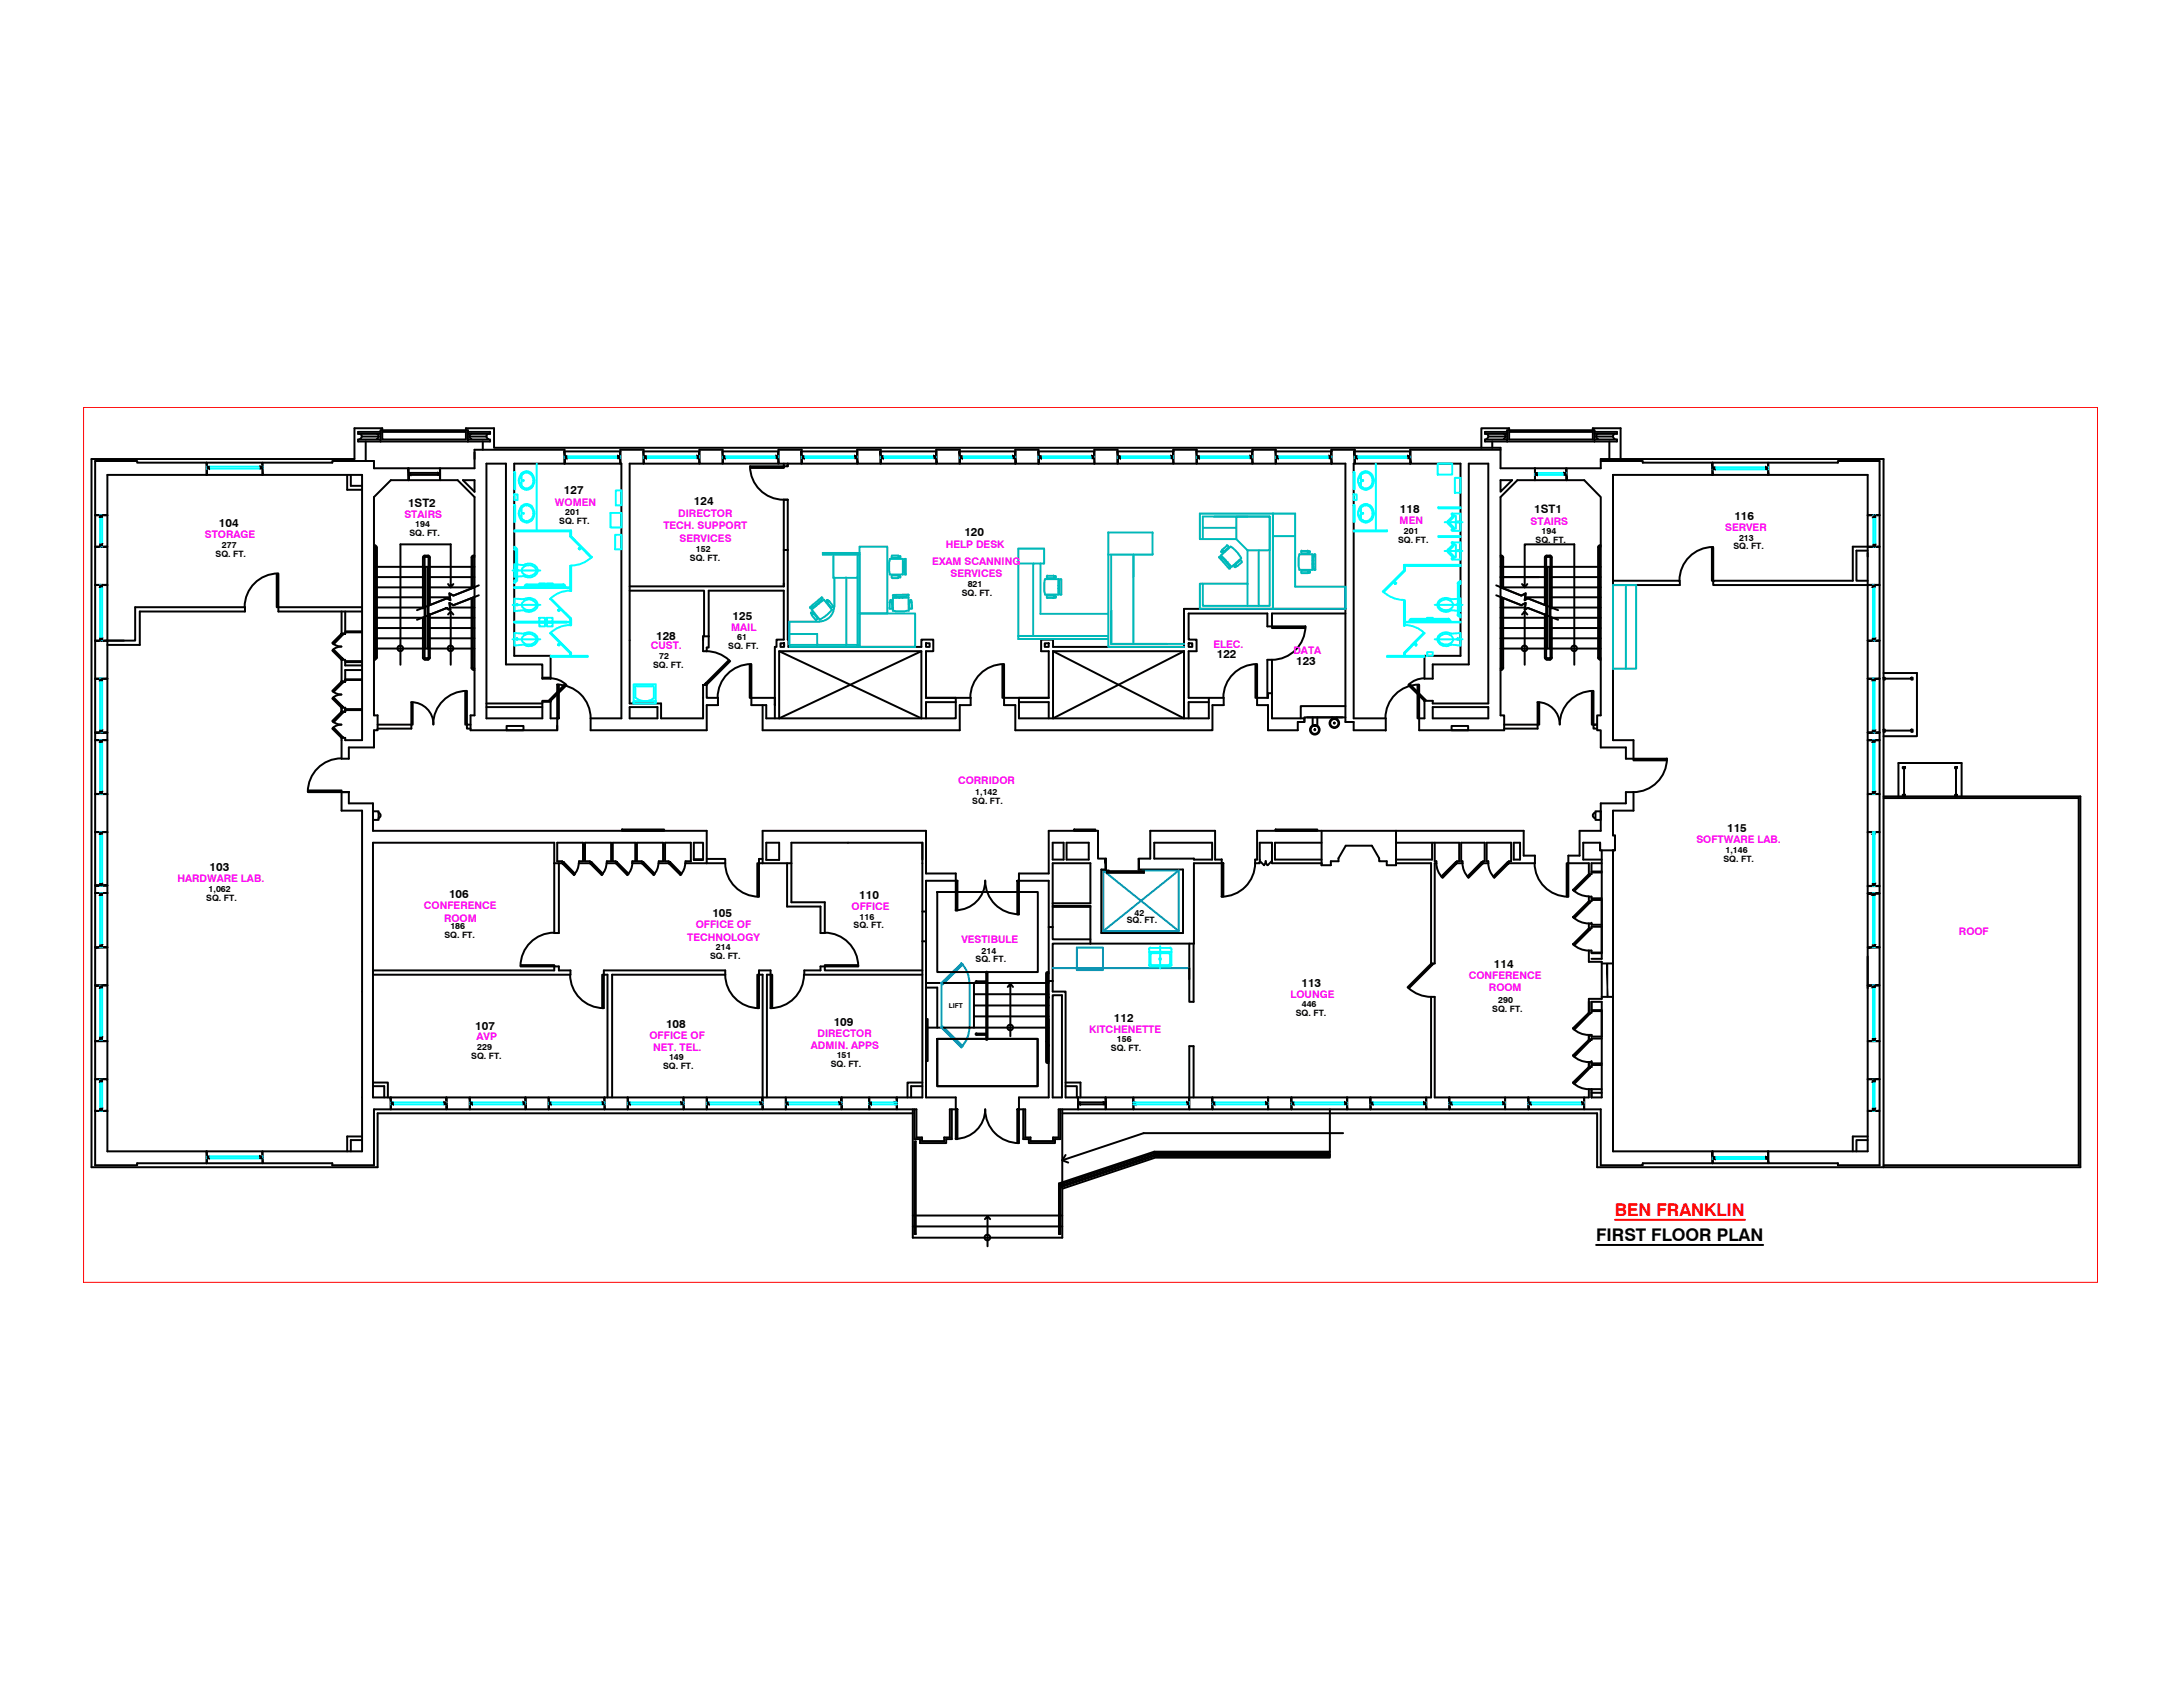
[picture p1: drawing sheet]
<svg xmlns="http://www.w3.org/2000/svg" width="279mm" height="216mm" viewBox="0 0 279 216" stroke-linecap="round" stroke-linejoin="round" font-family="sans-serif">
<defs><g id="words">
<text font-size="2.2" fill="#f00" x="206.7" y="155.6">BEN FRANKLIN</text>
<text font-size="2.2" x="204.3" y="158.8">FIRST FLOOR PLAN</text>
<g font-size="1.5">
<text x="52.2" y="64.8">1ST2</text>
<text x="72.2" y="63.3">127</text>
<text x="88.8" y="64.7">124</text>
<text x="179.2" y="65.7">118</text>
<text x="196.4" y="65.7">1ST1</text>
<text x="28" y="67.5">104</text>
<text x="123.4" y="68.7">120</text>
<text x="222" y="66.5">116</text>
<text x="84" y="81.9">128</text>
<text x="93.8" y="79.3">125</text>
<text x="155.7" y="84.3">122</text>
<text x="165.9" y="85.1">123</text>
<text x="221.1" y="106.5">115</text>
<text x="26.8" y="111.5">103</text>
<text x="57.5" y="115">106</text>
<text x="91.2" y="117.4">105</text>
<text x="110" y="115.1">110</text>
<text x="191.2" y="123.9">114</text>
<text x="60.8" y="131.8">107</text>
<text x="85.2" y="131.6">108</text>
<text x="106.7" y="131.3">109</text>
<text x="142.6" y="130.8">112</text>
<text x="166.6" y="126.3">113</text>
</g>
<g font-size="1.3" fill="#f0f">
<text x="71" y="64.7">WOMEN</text>
<text x="26.2" y="68.9">STORAGE</text>
<text x="51.8" y="66.3">STAIRS</text>
<text x="84.9" y="67.7">TECH. SUPPORT</text>
<text x="86.8" y="66.1">DIRECTOR</text>
<text x="87" y="69.3">SERVICES</text>
<text x="121.1" y="70.1">HELP DESK</text>
<text x="179.1" y="67.1">MEN</text>
<text x="195.9" y="67.1">STAIRS</text>
<text x="220.8" y="68">SERVER</text>
<text x="119.3" y="72.3">EXAM SCANNING</text>
<text x="121.7" y="73.9">SERVICES</text>
<text x="83.3" y="83.1">CUST.</text>
<text x="93.6" y="80.7">MAIL</text>
<text x="155.3" y="82.9">ELEC.</text>
<text x="165.6" y="83.7">DATA</text>
<text x="122.6" y="100.3">CORRIDOR</text>
<text x="217.1" y="107.9">SOFTWARE LAB.</text>
<text x="22.7" y="112.8">HARDWARE LAB.</text>
<text x="54.3" y="116.4">CONFERENCE</text>
<text x="56.8" y="118">ROOM</text>
<text x="89.1" y="118.8">OFFICE OF</text>
<text x="109" y="116.5">OFFICE</text>
<text x="250.7" y="119.6">ROOF</text>
<text x="88" y="120.4">TECHNOLOGY</text>
<text x="123" y="120.6">VESTIBULE</text>
<text x="188" y="125.3">CONFERENCE</text>
<text x="165.2" y="127.7">LOUNGE</text>
<text x="190.6" y="126.9">ROOM</text>
<text x="61" y="133.1">AVP</text>
<text x="83.1" y="133">OFFICE OF</text>
<text x="83.6" y="134.6">NET. TEL.</text>
<text x="103.8" y="134.3">ADMIN. APPS</text>
<text x="104.6" y="132.7">DIRECTOR</text>
<text x="139.4" y="132.2">KITCHENETTE</text>
</g>
<g font-size="1.1">
<text x="72.3" y="65.9">201</text>
<text x="27.6" y="71.3">SQ. FT.</text>
<text x="28.4" y="70.2">277</text>
<text x="52.4" y="68.6">SQ. FT.</text>
<text x="53.2" y="67.5">194</text>
<text x="71.6" y="67">SQ. FT.</text>
<text x="88.3" y="71.8">SQ. FT.</text>
<text x="89.1" y="70.7">152</text>
<text x="178.9" y="69.5">SQ. FT.</text>
<text x="179.7" y="68.4">201</text>
<text x="196.5" y="69.5">SQ. FT.</text>
<text x="197.3" y="68.4">194</text>
<text x="221.9" y="70.3">SQ. FT.</text>
<text x="222.6" y="69.2">213</text>
<text x="123.1" y="76.3">SQ. FT.</text>
<text x="123.9" y="75.2">821</text>
<text x="93.2" y="83">SQ. FT.</text>
<text x="94.3" y="81.9">61</text>
<text x="83.6" y="85.5">SQ. FT.</text>
<text x="84.4" y="84.4">72</text>
<text x="124.8" y="101.8">1,142</text>
<text x="124.4" y="102.9">SQ. FT.</text>
<text x="220.6" y="110.3">SQ. FT.</text>
<text x="220.8" y="109.1">1,146</text>
<text x="26.4" y="115.3">SQ. FT.</text>
<text x="26.7" y="114.2">1,062</text>
<text x="57.6" y="118.9">186</text>
<text x="109.2" y="118.8">SQ. FT.</text>
<text x="110" y="117.7">116</text>
<text x="144.2" y="118.2">SQ. FT.</text>
<text x="145.2" y="117.2">42</text>
<text x="56.9" y="120">SQ. FT.</text>
<text x="90.9" y="122.7">SQ. FT.</text>
<text x="91.6" y="121.6">214</text>
<text x="124.9" y="123.2">SQ. FT.</text>
<text x="125.6" y="122.1">214</text>
<text x="165.8" y="130">SQ. FT.</text>
<text x="166.6" y="128.9">446</text>
<text x="191" y="129.5">SQ. FT.</text>
<text x="191.8" y="128.4">290</text>
<text x="60.3" y="135.5">SQ. FT.</text>
<text x="61.1" y="134.4">229</text>
<text x="84.9" y="136.8">SQ. FT.</text>
<text x="85.6" y="135.7">149</text>
<text x="106.3" y="136.5">SQ. FT.</text>
<text x="107.1" y="135.4">151</text>
<text x="142.2" y="134.5">SQ. FT.</text>
<text x="142.9" y="133.4">156</text>
</g>
<text font-size=".9" x="121.4" y="129">LIFT</text>
</g></defs>
<!-- layer: 1ST-FL -->
<g fill="none" stroke="#000" stroke-width=".25">
<path d="M26.4 59.2h-8.8v-.2h-5.4v6.9M26.4 59.2h16.1v-.2h5.4v.9h4.4M26.4 59.2v1.6M33.6 59.2v1.6M46.1 55.5a.36 .36 0 0 1 .2 .3 .36 .36 0 0 1-.2 .4M46.3 55.9h2.2M46.8 56.5v2.5M48.2 55.5a.36 .36 0 0 1 .3 .3 .36 .36 0 0 1-.3 .4M48.7 56.2h-2.9v.3h16.9v-.3h-2.8M48.7 56.5v-1.4h11.2v1.4M48.7 55.3h-2.9v.2h2.9M48.9 55.3h10.7v.9h-10.7z"/>
<path d="M48.9 55.1v-.3h-3.5v3.9h-33.7v90.7h36.6v-6.9h68.5M52.3 59.9v1.6M56.3 59.9v1.6M59.6 55.1v-.3h3.6v2.5h128.9v2.6h4.4M59.9 55.3h2.8v.2h-2.8M60.1 55.9h2.2M60.3 55.5a.36 .36 0 0 0-.2 .3 .36 .36 0 0 0 .2 .4M60.7 57.9v.8M61.8 56.5v1.1M62.5 55.5a.36 .36 0 0 0-.2 .3 .36 .36 0 0 0 .2 .4M72.2 59.3v-1.7h-11.5v2.3h-8.4M72.2 57.8h7.2"/>
<path d="M79.4 59.3v-1.7h3v1.7M82.4 57.8h7.1M89.5 59.3v-1.7h3v1.7M92.5 57.8h7.1M96 59.7a4.3 4.3 0 0 0 4.3 4.3M99.6 59.3v-1.7h3v1.7M100.3 59.7h-4.3v.2h4.3v-.2h.5v-.4v.4M100.3 59.3v.5M102.6 57.8h7.1M109.7 59.3v-1.7h3v1.7M112.7 57.8h7.1M119.8 59.3v-1.7h3v1.7"/>
<path d="M122.8 57.8h7.1M129.9 59.3h-49.3v30.7h4v1.9h5.4v-4.2M129.9 59.3h10.2M129.9 59.3v-1.7h3v1.7M132.9 57.8h7.2M140.1 59.3h30.3M140.1 59.3v-1.7h2.9v1.7M143 57.8h7.2M150.2 59.3v-1.7h2.9v1.7M153.1 57.8h7.2M160.3 59.3v-1.7h3v1.7M163.3 57.8h7.1"/>
<path d="M170.4 59.3h1.8v33.1h1.1v1.1h4.1M170.4 59.3v-1.7h3v1.7M173.4 57.8h7.1M190.3 55.5a.36 .36 0 0 1 .2 .3 .36 .36 0 0 1-.2 .4M190.5 55.9h2.2M191 56.5v.8M192.1 57.6h-11.6v1.7M192.5 55.5a.36 .36 0 0 1 .2 .3 .36 .36 0 0 1-.2 .4M192.9 56.5v-1.4h11.2v1.4M192.9 56.2h-2.8v.3h16.9v-.3h-2.9M192.9 55.3h-2.8v.2h2.8M193.2 55.1v-.3h-3.6v2.5"/>
<path d="M193.2 55.3h10.7v.9h-10.7zM196.5 59.9h8.4v-1.2h36.2v90.7M196.5 59.9v1.6M200.5 59.9v1.6M203.9 55.1v-.3h3.5v3.9M204.1 55.3h2.9v.2h-2.9M204.3 55.9h2.1M204.5 55.5a.36 .36 0 0 0-.2 .3 .36 .36 0 0 0 .2 .4M204.9 59h5.4v.2h8.9M206 56.5v2.2M206.7 55.5a.36 .36 0 0 0-.3 .3 .36 .36 0 0 0 .3 .4M219.2 59.2h16v-.2h5.4v62.2"/>
<path d="M219.2 59.2v1.6M226.3 59.2v1.6M12.2 74.9v74.2h5.4v-.2h8.8M12.2 65.9v9M12.2 65.9h1.5M12.2 70h1.5M12.2 74.9h1.5M13.7 65.9v-5.1h32.6v33.9h-2.1v-.3h-.5l-1.2-1.2 .2-.1 1.1 1.2-.1 .1 .1-.1M13.7 65.9v9M13.7 74.9v63.2M35.4 73.4h.2v4.3h-.2zM35.6 73.4a4.3 4.3 0 0 0-4.3 4.3"/>
<path d="M35.6 77.7h10.7M35.6 77.7v.6h10.7M43.7 78.3v2.8h.5h-.5l-1.2 1.2 .2 .2 1.1-1.2-.1-.2 .1 .2M44.2 78.3v2.5h2.1M44.4 60.8v1.9h1.9M44.9 60.8v1.4h1.4M47.9 79.1h6.4M47.9 77.8h6.4M47.9 75.2h6.4M47.9 73.9h6.4M47.9 76.4h6.4M47.9 72.5h12.8"/>
<path d="M47.9 70h.1M47.9 69.8h.1M48 70v14.2M48 69.8l.1 .1 .1 .1M48.2 70v14.2M52.3 61.5h-2.3l-2.1 2.1v28h.4v1.9h-.4v2.2h-3.3v1.4h-.9v-2.7M52.3 61.5h6.3l2.1 2.1v28h-.5v1.9h11.1v-1.6M52.3 60.8h4M52.3 60.5h4M54.1 79.1v5.1M54.3 71.4v12.8M54.4 71.3h-.1"/>
<path d="M54.4 71.1l-.2 .1-.1 .1v6.6M54.4 71.1h.4M54.4 71.3h.4M54.4 72.5v10.5M54.7 72.5v10.5M54.8 71.3v12.9M54.8 71.1l.2 .1v.1v6M54.8 75.2h5.9l-2.7 1-.5-.3 .1 .9-.4-.2-2.4 .9M54.8 79.1h5.9M54.8 73.9h5.9M54.8 76.4h2.8M55 78.6v5.6"/>
<path d="M57.1 77.8l.4 .2M57.2 77.8l-2.4 .9M57.3 74.7l.4 .5M57.6 77.8h3.1M57.7 78.3v6.8M57.7 78.3l.3 .3M57.7 78.3l-.4 .3M58 74.7l-.3 .5v-5.5h-6.4v15.4M59.3 61.5h1.4v1.4zM60.4 76.6v8.9M60.5 76.5v9M60.6 71.1l-.2 .1v.1v4"/>
<path d="M60.6 71.3l-.1 3.9M60.6 71.1h.1M60.6 71.3h.1M60.7 76.4l-2.7 1.1-.5-.3 .1 .8M61.3 74.9l-3.3 1.3-.5-.3 .1 .9-.4-.2-3.8 1.5M61.3 76.2l-3.3 1.3-.5-.3 .1 .8-.4-.2-3.8 1.5M80.6 75.6h9.5v5.8M80.6 75h19.7v-11h.5v17.9h.1v.9h17v-.9h1.6v1.4h-1v6h5.7v.9h-1.4v3.3h-25.2v-3.3M100.3 70.4h.5M172.2 77.9h-20.7v4.9h-16.7v-.9h-1.5v1.4h.9v6h-5.7M172.2 78.5h-9.4v1.7M191.5 74.9l3.2 1.3 .6-.3-.2 .9 .4-.2 3.9 1.5"/>
<path d="M191.5 76.2l3.2 1.3 .6-.3-.2 .8 .4-.2 3.9 1.5M192.1 76.4l2.6 1.1 .6-.3-.2 .8 .4-.2 2.4 .9M192.1 61.5h1.4l-1.4 1.4zM192.1 79.1h5.8M192.1 77.8h3.1M192.1 73.9h5.8M192.1 72.5h12.8M192.1 71.1h.1M192.1 71.3h.1M192.2 71.3v3.9M192.2 71.1l.1 .1 .1 .1v4M192.2 76.5v9"/>
<path d="M192.4 76.6v8.9M194.8 78.6l.3-.3v6.8M194.8 74.7l.3 .5v-5.5h6.4v15.4M195.1 78.3l.4 .3M195.2 76.4h2.7M195.5 74.7l-.4 .5M197.7 78.6v5.6M197.9 75.2h-5.8l2.6 1 .6-.3-.2 .9 .4-.2 2.4 .9M198 72.5v10.5M198.3 72.5v10.5M198.4 71.1l.1 .1 .1 .1v6.6M198.4 71.3v12.9"/>
<path d="M198.4 71.3h-.5v12.9M198.4 71.1h-.4l-.2 .1-.1 .1v6M198.4 79.1h6.5M198.4 77.8h6.5M198.4 75.2h6.5M198.4 73.9h6.5M198.4 76.4h6.5M198.6 79.1v5.1M204.9 69.8l-.3 .1-.1 .1v14.2M204.9 70h-.2v14.2M206.4 74.3h8.6v.6h-8.6M219.1 70h.2v4.3h-.2z"/>
<path d="M219.2 60.8h19.8v5.1M219.2 60.8h-12.8v33.9h2.7v2.4M219.3 70a4.3 4.3 0 0 0-4.3 4.3M239 65.9v5.3M239 70.5h-1.4v3.8h1.4M239 70.8v16.1M239 65.9h1.6M240.6 70h-3.5v4.3h-17.8v.6h21.3M12.2 94.7h1.5M12.2 86.9h1.5M12.2 82h3.7M12.2 93.8h1.5"/>
<path d="M13.7 82h3.6v-4.3h14.1v.6h-13.5v4.2h-4.2M42.6 82.3a1.67 1.67 0 0 0 1.1 .4 1.67 1.67 0 0 0-1.1 .5M42.6 88.5a1.67 1.67 0 0 0 1.1 .4 1.67 1.67 0 0 0-1.1 .4M42.6 92.3a1.67 1.67 0 0 0 1.1 .4 1.67 1.67 0 0 0-1.1 .4M43.7 97.1a4.3 4.3 0 0 0-4.3 4.3M43.7 84.4v2.8h.5h-.5l-1.2 1.2 .2 .1 1.1-1.1-.1-.2 .1 .2M43.7 90.6v.5h.5h-.5l-1.2 1.2 .2 .1 1.1-1.1-.1-.2 .1 .2M43.8 84.3l-.1 .1 .1-.1-1.1-1.2-.2 .2 1.2 1.1h.5v.2h2.1M43.8 90.4l-.1 .2 .1-.2-1.1-1.1-.2 .1 1.2 1.2h.5v.1h2.1M44.2 87v.2zM44.2 87h2.1M46.3 80.9h-2.1v.2"/>
<path d="M46.3 84.7h-2.1v.5h2.1M46.3 85.8h-2.1v1.1h2.1M46.3 90.9h-2.1v.2M47.9 81.7h6.4M47.9 80.4h6.4M47.9 83h12.8M47.9 84.4h.1M47.9 84.2h.1M48 84.2h.1M48.2 84.2l-.1 .1-.1 .1M48.3 92.7h4.3M52.6 89.9a2.86 2.86 0 0 1 2.9 2.8"/>
<path d="M52.6 89.9h.2v2.8h-.2zM52.6 92.7v.5h-4.3M54.1 84.2l.1 .1 .2 .1M54.3 84.2h.1M54.4 84.4h.4M54.4 84.2h.4M54.8 84.2h.1M54.8 81.7h5.9M54.8 80.4h5.9M55 84.2v.1l-.2 .1M59.5 88.5h.3v4.2h-.3zM59.7 88.4a4.3 4.3 0 0 0-4.3 4.3"/>
<path d="M60.2 92.7h-.4v.5h.4M60.4 85.5v.1l.2 .1M60.5 85.5h.1M60.6 85.8h.1M60.6 85.5h.1M62.3 90.5h7.1M62.3 90h7.1M64.8 92.9h2.2v.6h-2.2zM69.4 89.8h1.1M69.4 86.7h1.1M70.3 89.6l.2 .1-.2-.1 2-2.1 .2 .2-2 2M70.4 86.8a2.86 2.86 0 0 1 2.1 .8"/>
<path d="M70.5 89.7h-1.1v2.2h-7.1v-32.6h2.5v25.7h4.6v1.9h1.1v-3h-4.7v-24.6h13.7v32.6h-3.9M70.5 89.7v2.2h.8M71.3 87.6a4.3 4.3 0 0 1 4.3 4.3M71.3 91.9v-4.3h.2v4.3h-.2h.2M80.6 90.5h3.5v1.4h-3.5zM90 81.4h.7v1.5h-.2v.4h-.5zM90.3 87.5l.1 .2-.1-.2 3-3 .2 .1-3.1 3.1h-.4h.5v1.6h1.4v.9v-.5M90.4 83.3a4.3 4.3 0 0 1 2.9 1.2M90.7 81.4v-5.8h9.6v6.3h-.9v.9h-.2v9.1M91.9 90.2h-1.4v3.3h-14.9v-1.6M96 85h.2v4.3h-.2zM96.1 85a4.3 4.3 0 0 0-4.3 4.3"/>
<path d="M96.2 89.3v.9h1.9v1.7h24.2v-2.6M96.2 89.3h3M99.2 90.2h.1M99.7 83.3l18.2 8.6v-8.6h-18.2v8.6l18.2-8.6M99.9 82.3h.5v.5h-.5zM118.5 82.3h.5v.5h-.5zM122.3 89.9h-3.8v2M128.3 85h.2v4.3h-.2zM128.5 85a4.3 4.3 0 0 0-4.3 4.3M128.5 89.3v.9h1.4v3.3h25.3v-3.3h1.4v-.9h-1.9v2.6h-24.3v-2.6M130.4 89.9h3.8v2M133.7 82.3h.5v.5h-.5z"/>
<path d="M134.8 83.3v8.6l16.7-8.6M134.8 83.3h16.7M134.8 83.3l16.7 8.6v-8.6M152.1 82.3h.5v.5h-.5zM154.7 89.9h-2.6v2M160.7 85h.2v4.3h-.2zM160.9 85a4.3 4.3 0 0 0-4.3 4.3M160.9 89.3v.9h1.4v3.3h3.8v-1.1h.8v-.5h-4.1v-7.5h-.6v4.9M162.3 88.7v.6h-1.4M162.3 88.7h.5M162.8 80.2h4.3v.2h-4.3zM162.8 80.2h-.6v-1.7h-10.1v3.4h1v1.4h-1v6h2.6"/>
<path d="M167.1 80.1a4.3 4.3 0 0 1-4.3 4.3M167.3 91.8h4.5M168 91.8v1.1M168.6 91.8v1.1M170.5 91.8v.3M171.1 91.8v.3M172.2 91.8h-5.3v.6M172.2 90.4h-5.7v1.5M181.4 87.7h.2v4.2h-.2zM181.6 87.6a4.3 4.3 0 0 0-4.3 4.3M181.6 91.9v1.6h10.9v-1.9h-.4v-28l2.1-2.1h8.6l2.1 2.1v28h-.5v1.9h.5v2.2h3.2v1.4h1M182.3 86.8a2.86 2.86 0 0 0-2 .8"/>
<path d="M182.3 89.7h1.1v.3h7.1v-30.7h-2.5v25.7h-4.6v1.9h-1.1v-3h4.6v-24.6h-13.6v32.6h4.1v1.6M182.3 89.7v2.2h-.7M182.4 89.6l-.1 .1 .1-.1-2-2.1-.1 .2 2 2M183.4 90.5h7.1v1.4h-7.1zM185.8 92.9h2.1v.6h-2.1zM192.1 81.7h5.8M192.1 80.4h5.8M192.1 83h12.8M192.1 85.8h.1M192.1 85.5h.1M192.2 85.5h.1M192.4 85.5l-.1 .1-.1 .1"/>
<path d="M192.5 92.7h4.3M196.8 89.9h.2v2.8h-.2zM196.8 92.7v.5h-4.3M197.7 84.2l.1 .1 .2 .1M197.9 84.2h.5M198 84.4h.4M198.4 84.2h.1M198.4 81.7h6.5M198.4 80.4h6.5M198.6 84.2l-.1 .1-.1 .1M203.7 88.5h.2v4.2h-.2zM203.9 88.4a4.3 4.3 0 0 0-4.3 4.3 2.86 2.86 0 0 0-2.8-2.8"/>
<path d="M203.9 92.7h.5h-.5v.5h.5M204.5 84.2l.1 .1 .2 .1M204.7 84.2h.2M204.8 84.4h.1M209.1 97.1h4.2v.2h-4.2zM213.3 97.1a4.3 4.3 0 0 1-4.3 4.3M239 86.9v19.6M239 94.7h1.6M239 86.9h1.6M239 82h1.6M239 93.8h1.6M241.1 86.1h4.2v8.1h-4.2"/>
<path d="M241.1 86.7h.1v.3h-.1zM241.1 93.4h.1v.3h-.1zM241.2 86.9h3.4M241.2 93.5h3.4M243.5 98.2h.3v.1h-.3zM243.7 98.3v3.4M244.6 93.4h.2v.3h-.2zM244.6 86.7h.2v.3h-.2zM250.2 98.2h.3v.1h-.3zM250.3 98.3v3.4M12.2 101.6h1.5M12.2 106.5h1.5"/>
<path d="M12.2 113.3h1.5M12.2 114.3h1.5M39.4 101.2h4.3v.2h-4.3zM43.7 101.4h.9h-.9M43.7 101.4v2.3h2.6v43.6h-19.9M44.6 101.4v1.4h3.1v3.5h42.8v4.2M47.7 103.8h.8v1.1h-.8zM48.4 104a.36 .36 0 0 1 .3 .4 .36 .36 0 0 1-.3 .3M70.9 119.4a4.3 4.3 0 0 0-4.3 4.3M70.9 110.5h1.1M71.5 110.5v8.9h-.6v-11.5h-23.2v32.5h9.4M72.1 110.3l-.1 .2 .1-.2 1.5 1.5-.1 .2-1.5-1.5v-.3h-.7v-2.3h3.3v2.3h-.5v.3h1.4"/>
<path d="M74.1 110.5a2.14 2.14 0 0 1-.7 1.5M75.7 110.3l-.2 .2 .2-.2 1.5 1.5-.2 .2-1.5-1.5v-.3h-.6v-2.3h3.3v2.3h-.5v.3h1.1M77.6 110.5a2.14 2.14 0 0 1-.6 1.5M78.8 110.5v-.3h-.4v-2.3h2.9v2.3h-.4v.3h1.3M78.9 110.3l-.1 .2 .1-.2 1.6 1.5-.2 .2-1.5-1.5M79.6 106.2h5.4v.1h-5.4zM80.9 110.5a2.14 2.14 0 0 1-.6 1.5M82.2 110.5v-.3h-.7v-2.3h3.4v2.3h-.6v.3h1.3M82.3 110.3l-.1 .2 .1-.2 1.5 1.5-.1 .2-1.5-1.5M84.3 110.5a2.14 2.14 0 0 1-.7 1.5M85.6 110.5v-.3h-.5v-2.3h3.3v2.3h-.7v.3h2.8M85.8 110.3l-.2 .2 .2-.2 1.4 1.5-.1 .2-1.5-1.5"/>
<path d="M87.7 110.5a2.14 2.14 0 0 1-.6 1.5M88.8 110v-2.1h1.2v2.1M88.8 110h1.2h-1.2M90.5 109.9h2.3v.6h-2.3M92.8 110.5a4.3 4.3 0 0 0 4.3 4.3M96.9 110.5h.2v4.3h-.2zM97.6 109.9h-.5v.6h.5M97.6 110.5v-4.2h20.9v5.5h3.8v.9M97.6 110.5h3.7M98.1 107.9h1.6v2.2h-1.6zM100.7 110.5v5.5h4.3v3.4h.6v-3.9h-4.3v-7.6h16.8v32.5h-3.3M105.5 119.4a4.3 4.3 0 0 1 4.3 4.3"/>
<path d="M118.1 116.7h.4M120 114.2h12.8v10.2h-12.8zM122.3 116.5a3.8 3.8 0 0 0 3.8-3.8 4.3 4.3 0 0 0 4.3 4.3M122.3 112.7v3.8h.2v-3.8h-.2h.2M122.3 112.7h-3.8v27.7h3.8v1.6M130.2 112.7h.2h-.2v4.3h.2v-4.3M130.4 112.7h3.8v27.7h-3.8v1.6M134.2 118.6h.5M134.7 118.6v1.6h4.9M134.7 107.9h1.4v2.1h-1.4zM134.7 115.6h4.9v-5.1h-4.9v8.1M134.7 116.1h4.9"/>
<path d="M134.7 115.9h4.9v4.9M136.5 107.9h2.8v2.1h-2.8zM137.5 106.2h2.7v.1h-2.7zM141.2 111.4h.7M141.7 111.5h4.7v.2h-4.7zM147.7 107.9h7.4v2.1h-2.3v-.1h-5.1zM156.4 110h-.9v-3.7h-8.3v3.6h-1.5v1.4h5.7v8.1h-10.4v-8.1h.5v-1.4h-1v-3.6h-6.3v5.5h-3.8v.9M156.4 110.5v4.3h.2v-4.3h-.2h.2M156.4 110.5h-3.6v10.3h-13.2M156.4 110v.5M160.6 110.5a4.3 4.3 0 0 1-4.3 4.3M161.3 110.2l.5 .5"/>
<path d="M161.8 110.7l.2-.5 .2 .5M162.8 110.2l-.6 .5M163.3 106.2h5.3v.1h-5.3zM169.1 106.3v4.4h1.2v-.5h1v-.4l.9-1.6h3.4l.9 1.6v.4h1v.5h1.2v-4.4M169.1 110.5h-6.3v-2.6h-1.6v2.6h-.6v-.5h.3v-3.7h34.1v3.2h1.5v1h-3.4M169.1 107.9h-5.9v2.1h5.9M178.7 107.9h8.1v2.3h-.3v.3l-1.9 1.8-.1-.1 1.8-1.9 .2 .2-.2-.2M178.7 110.5h4.5v12.8M183.3 107.9v2.1h-4.6M183.6 107.9v2.3h.2v.3h-.2v12.8h-.4l-3 3.1 .1 .1 3-3-.1-.2 .1 .2M183.8 110.5a2.6 2.6 0 0 0 .8 1.8M187.2 110.5a2.6 2.6 0 0 0 .7 1.8"/>
<path d="M189.6 110.3l.2 .2-.2-.2-1.8 1.9 .1 .1 1.9-1.8v-.3h.2v-2.3h-3v2.3h.2v.3h-.7M189.8 110.5h.7v-.3h-.2v-2.3h3.1v2.3h-.3v.3M190.5 110.5a2.6 2.6 0 0 0 .7 1.8M193 110.3l.1 .2-.1-.2-1.9 1.9 .1 .1 1.9-1.8M193.7 107.9h.8v2.1h-.8zM196.4 110.5a4.3 4.3 0 0 0 4.3 4.3M200.5 110.5h.2v4.3h-.2zM200.7 110.5h2.7v1.4M201.3 113.9a2.86 2.86 0 0 0 2 .8M201.3 117.3a2.98 2.98 0 0 0 2.4 .9M203.4 115.3l-2.1 2.1 .2 .1 2-2-.1-.2 .1 .2M203.4 118.8l-2.1 2 .2 .2 2-2-.1-.2 .1 .2"/>
<path d="M203.4 118.2v.6M203.7 118.2h.1M203.7 118.2v.1h1.3M204.1 104a.36 .36 0 0 0-.2 .4 .36 .36 0 0 0 .2 .3M204.2 103.8h.7v1.1h-.7zM205 111.7h-1.3v.2h-.3l-2.1 2 .2 .1 2-2-.1-.1 .1 .1M205 110.5h-1.3v1h1.3M205 108.8v13.9h-1.3M205 115h-1.3v-.2h-.3v.5M205 115.2h-1.3v.1h-.3M205 118.6h-1.3v.2h-.3M206.4 108.8h.3v-1.9h-.3v-3.2h2.7v-2.3h-1v1.4h-3.2v3.5h-2.7v3.2h-1.5v1"/>
<path d="M206.4 108.8v13.8M206.4 108.8v9.3M206.4 118.4v4.2M206.7 106.9v1.9h-1.9v-.9h-2.2v2.1h2.4M239 106.5v19.6M239 101.6h1.6M239 106.5h1.6M239 113.4h1.6M239 114.3h1.6M241.1 101.9h25.2v47.5h-61.9v-6.9h-68.4M241.1 102.1h25v47h-25M243 101.9v-4.3h8.1v4.3"/>
<path d="M243.5 101.7h.3v.2h-.3zM250.2 101.7h.3v.2h-.3zM12.2 138.1h1.5v4.1M12.2 121.2h1.5M12.2 126.1h1.5M12.2 133.3h1.5M47.7 124.2h23.2v-.5h-4.2v-.2h4.2v.2h.6v.5h1.5v.5h-25.3M47.7 138.5h1.9v1.9M47.7 139h1.5v1.4M73 124.7a4.3 4.3 0 0 0 4.3 4.3M77.1 124.7h.2v4.3h-.2zM77.3 124.7h.5v15.7"/>
<path d="M77.3 124.7v-.5h15.5v.5h-14.5v15.7M92.8 124.7a4.3 4.3 0 0 0 4.3 4.3M98.6 124.7v-.5h-1.5v.5h-.2v4.3h.2v-4.3h.5v17.3M98.6 124.7h.2v4.3h-.2zM98.6 124.7h-.4v15.7M102.9 124.7a4.3 4.3 0 0 1-4.3 4.3M105.6 123.5h4.2v.2h-4.2zM105.6 123.7v.5h12.5M105.6 123.7h-.6v.5h-2.1v.5h15.2M118.1 138.5h-2v1.9M118.1 120.5h.4M118.1 139h-1.5v1.4"/>
<path d="M118.5 131.5h2M118.5 125.8h2M118.5 126.4h1.5v5.1M118.6 130.4h.1v5.4h-.1zM120 133h12.8v6h-12.8zM120.8 125.8h13.4M120.8 131.5h13.4M124.7 125.8v5.7M124.7 130.1h9.5M124.7 128.7h9.5M124.7 127.2h9.5M125 125.5l-.1 .2 .1 .1h1.2"/>
<path d="M125 132.2l-.1 .1 .1 .1h1.2M125 125.6h1.2M125 132.3h1.2M126.2 133l.1 .1 .1-.1M126.2 124.5v8.5M126.4 124.5l-.1-.1-.1 .1M126.4 124.5v8.5M129 126.3l.3-.4v6.7M129.3 125.9l.4 .4M134.1 125.6h.1v.1h-.1zM134.1 127.6h.1v.1h-.1zM134.1 133.8h.1v.1h-.1z"/>
<path d="M134.1 130.4h.1v5.4h-.1zM134.2 124.4h-.3v.2v11.3v.1h.3M134.2 124.6h-.1v11.3h.1M134.2 125.5h.5M134.7 125.5v1.4h1.7v13.5h5.1M134.7 127.4h1.2v13h-1.2zM136.4 139h1.4v1.4M136.4 138.5h1.9v1.9M139.6 120.8h-4.9v4.7M152.2 120.8v4.5M152.8 120.8v7.4h-.6v-4.3M180.3 126.4a4.3 4.3 0 0 0 2.9 1.2"/>
<path d="M201.3 120.8a2.86 2.86 0 0 0 2 .9M201.3 131.6a2.86 2.86 0 0 0 2 .8M201.3 135.1a2.86 2.86 0 0 0 2 .8M201.3 138.6a2.86 2.86 0 0 0 2 .8M203.4 129.6l-2.1 2 .2 .2 2-2.1-.1-.1 .1 .1M203.4 133.1l-2.1 2 .2 .1 2-2-.1-.1 .1 .1M203.4 136.6l-2.1 1.9 .2 .2 2-2-.1-.1 .1 .1M203.4 121.7v1.4h1.6v4.5M203.4 139.4v1h-7.8M203.4 129.6h.3v-1.4h1.3v12.2h-1.3v-1M203.4 132.4v.7M203.4 135.9v.7"/>
<path d="M203.4 121.7h.3v.2h1.3M203.4 132.4h.3v.3h1.3M203.4 135.9h.3M203.4 139.4h1.6M203.7 135.9h.1M203.7 135.9v.2h1.3M203.7 122h1.3M203.7 129.3h1.3M203.7 129.4h1.3M203.7 139.9h1.3M205 127.6v.2h-1.6v1.8M205 132.9h-1.3v.2h-.3"/>
<path d="M205 136.3h-1.3v.3h-.3M205 123.3h1.4M205 127.6h1.4M206.4 127.6v19.7h32.6v-9.2M206.4 122.6v5M239 126.1v12M239 122.4v4.1M239 121.2h1.6M239 126.1h1.6M239 133.3h1.6M239 138.1h1.6M240.6 138.1v11h-5.4v-.2h-16"/>
<path d="M240.6 121.2v12.1M240.6 133.3v4.8M12.2 142.2h1.5M13.7 142.2v5.1h12.7M26.4 147.3v1.6M33.6 147.3v1.6M46.3 145.9h-1.4v1.4M46.3 145.4h-1.9v1.9M50 142h-2.1v7.1h-5.4v-.2h-16.1M50 142h10.1M50 140.4v1.6M57.1 140.4h10.2"/>
<path d="M57.1 140.4v1.6M60.1 142h10.1M60.1 140.4v1.6M67.3 140.4h10.1M67.3 140.4v1.6M70.2 142h20.3M70.2 140.4v1.6M77.4 140.4h10.1M77.4 140.4v1.6M80.3 140.4v1.6M87.5 140.4h20.2M87.5 140.4v1.6"/>
<path d="M90.5 142h10.1M90.5 140.4v1.6M100.6 142h10.6M100.6 140.4v1.6M107.7 140.4h7.1M107.7 140.4v1.6M111.2 142h6.1v3.6h.7v.4h2.8v-.4h.8v-3.6h.7M111.2 140.4v1.6M114.8 140.4v1.6M116.8 142v16.4h19.2v-16.4M116.8 157h.2M116.8 155.6h.2"/>
<path d="M117 142v3.8h.8v.5h3.3v-.5h.7v-3.8M117 146.1h.2v11.8h-.2zM117.2 157h18.3M117.2 155.6h18.3M122.3 142v3.8h.2v-3.8h-.2h.2M126.1 156l.3-.4v3.9M126.1 142a4.3 4.3 0 0 0 4.3 4.3M126.1 142a3.8 3.8 0 0 1-3.8 3.7M126.4 155.6l.3 .4M130.2 142h.2h-.2v4.3h.2v-4.3M130.4 142h.8v3.6h.7v.4h2.9v-.4h.7v-3.6h2.5M131 142v3.8h.7v.5h3.3v-.5h.7v-3.8"/>
<path d="M135.7 157h.3M135.7 155.6h.3M136.4 147.8l-.4 .7 .7 .3M138 142h7.1M138 140.4v1.6M138 141.3h3.5M138 141.1h3.5M141.5 140.4h41.7v-12.8h.4v12.8h1.9M141.5 140.4v1.6M145.1 142h30.3M145.1 140.4v1.6M152.8 140.4v-6.5h-.6v8.1"/>
<path d="M155.2 140.4v1.6M162.3 140.4v1.6M165.3 140.4v1.6M170.2 142v6.2h-22.3l-11.9 3.9M170.2 147.9h-22.4l-12.1 4.1M170.2 147.8h-22.4l-12.1 4M170.2 147.4h-22.5l-12.2 4.1v6.4h.2v-6.3l12.1-4h22.2v.2M171.9 145h-25.5l-10.4 3.5M172.4 140.4v1.6M175.4 142h10.1M175.4 140.4v1.6M182.5 140.4v1.6"/>
<path d="M185.5 140.4h10.1M185.5 142h10.1M185.5 140.4v1.6M192.6 140.4v1.6M195.6 142h9.3v7.1h5.4v-.2h8.9M195.6 140.4v1.6M202.8 140.4v1.6M219.2 147.3v1.6M226.3 147.3v1.6M239 145.9h-1.4v1.4M239 142.2h1.6M239 145.4h-1.9v1.9"/>
<circle cx="51.2" cy="83" r=".36"/>
<circle cx="57.7" cy="83" r=".36"/>
<circle cx="168.3" cy="93.4" r=".61"/>
<circle cx="168.3" cy="93.4" r=".06"/>
<circle cx="168.3" cy="93.4" r=".53"/>
<circle cx="170.8" cy="92.5" r=".61"/>
<circle cx="170.8" cy="92.5" r=".06"/>
<circle cx="170.8" cy="92.5" r=".53"/>
<circle cx="195.1" cy="83" r=".36"/>
<circle cx="201.5" cy="83" r=".36"/>
<circle cx="129.3" cy="131.5" r=".36"/>
<circle cx="126.4" cy="158.4" r=".36"/>
</g>
<g fill="#000" stroke="#000" stroke-width=".13">
<path d="M26.4 59.2l.1 1.6v-1.6zM26.4 59.2l.1 1.6h-.1z"/>
<path d="M26.5 59.7l.3 .3v-.3zM26.5 59.7l.3 .3h-.3z"/>
<path d="M33.3 59.7l.3 .3v-.3zM33.3 59.7l.3 .3h-.3z"/>
<path d="M33.6 59.2v1.6v-1.6zM33.6 59.2v1.6z"/>
<path d="M52.2 59.9l.2 1.6v-1.6zM52.2 59.9l.2 1.6h-.2z"/>
<path d="M56.2 59.9l.2 1.6v-1.6zM56.2 59.9l.2 1.6h-.2z"/>
<path d="M72.2 57.8l.1 1.5v-1.5zM72.2 57.8l.1 1.5h-.1z"/>
<path d="M72.3 58.3l.2 .4v-.4zM72.3 58.3l.2 .4h-.2z"/>
<path d="M79.1 58.3l.2 .4v-.4zM79.1 58.3l.2 .4h-.2z"/>
<path d="M79.3 57.8l.1 1.5v-1.5zM79.3 57.8l.1 1.5h-.1z"/>
<path d="M82.3 57.8l.1 1.5v-1.5zM82.3 57.8l.1 1.5h-.1z"/>
<path d="M82.5 58.3l.2 .4v-.4zM82.5 58.3l.2 .4h-.2z"/>
<path d="M89.2 58.3l.2 .4v-.4zM89.2 58.3l.2 .4h-.2z"/>
<path d="M89.4 57.8l.2 1.5v-1.5zM89.4 57.8l.2 1.5h-.2z"/>
<path d="M92.4 57.8l.1 1.5v-1.5zM92.4 57.8l.1 1.5h-.1z"/>
<path d="M92.6 58.3l.2 .4v-.4zM92.6 58.3l.2 .4h-.2z"/>
<path d="M99.3 58.3l.3 .4v-.4zM99.3 58.3l.3 .4h-.3z"/>
<path d="M99.6 57.8l.1 1.5v-1.5zM99.6 57.8l.1 1.5h-.1z"/>
<path d="M102.5 57.8l.1 1.5v-1.5zM102.5 57.8l.1 1.5h-.1z"/>
<path d="M102.7 58.3l.2 .4v-.4zM102.7 58.3l.2 .4h-.2z"/>
<path d="M109.4 58.3l.3 .4v-.4zM109.4 58.3l.3 .4h-.3z"/>
<path d="M109.7 57.8l.1 1.5v-1.5zM109.7 57.8l.1 1.5h-.1z"/>
<path d="M112.6 57.8l.2 1.5v-1.5zM112.6 57.8l.2 1.5h-.2z"/>
<path d="M112.8 58.3l.2 .4v-.4zM112.8 58.3l.2 .4h-.2z"/>
<path d="M119.5 58.3l.3 .4v-.4zM119.5 58.3l.3 .4h-.3z"/>
<path d="M119.8 57.8l.1 1.5v-1.5zM119.8 57.8l.1 1.5h-.1z"/>
<path d="M122.8 57.8l.1 1.5v-1.5zM122.8 57.8l.1 1.5h-.1z"/>
<path d="M122.9 58.3l.2 .4v-.4zM122.9 58.3l.2 .4h-.2z"/>
<path d="M129.7 58.3l.2 .4v-.4zM129.7 58.3l.2 .4h-.2z"/>
<path d="M129.9 57.8l.1 1.5v-1.5zM129.9 57.8l.1 1.5h-.1z"/>
<path d="M132.9 57.8l.1 1.5v-1.5zM132.9 57.8l.1 1.5h-.1z"/>
<path d="M133 58.3l.3 .4v-.4zM133 58.3l.3 .4h-.3z"/>
<path d="M139.8 58.3l.2 .4v-.4zM139.8 58.3l.2 .4h-.2z"/>
<path d="M140 57.8l.1 1.5v-1.5zM140 57.8l.1 1.5h-.1z"/>
<path d="M143 57.8l.1 1.5v-1.5zM143 57.8l.1 1.5h-.1z"/>
<path d="M143.1 58.3l.3 .4v-.4zM143.1 58.3l.3 .4h-.3z"/>
<path d="M149.9 58.3l.2 .4v-.4zM149.9 58.3l.2 .4h-.2z"/>
<path d="M150.1 57.8l.1 1.5v-1.5zM150.1 57.8l.1 1.5h-.1z"/>
<path d="M153.1 57.8l.1 1.5v-1.5zM153.1 57.8l.1 1.5h-.1z"/>
<path d="M153.2 58.3l.3 .4v-.4zM153.2 58.3l.3 .4h-.3z"/>
<path d="M160 58.3l.2 .4v-.4zM160 58.3l.2 .4h-.2z"/>
<path d="M160.2 57.8l.1 1.5v-1.5zM160.2 57.8l.1 1.5h-.1z"/>
<path d="M163.2 57.8l.1 1.5v-1.5zM163.2 57.8l.1 1.5h-.1z"/>
<path d="M163.4 58.3l.2 .4v-.4zM163.4 58.3l.2 .4h-.2z"/>
<path d="M170.1 58.3l.2 .4v-.4zM170.1 58.3l.2 .4h-.2z"/>
<path d="M170.3 57.8l.2 1.5v-1.5zM170.3 57.8l.2 1.5h-.2z"/>
<path d="M173.3 57.8l.1 1.5v-1.5zM173.3 57.8l.1 1.5h-.1z"/>
<path d="M173.5 58.3l.2 .4v-.4zM173.5 58.3l.2 .4h-.2z"/>
<path d="M180.2 58.3l.3 .4v-.4zM180.2 58.3l.3 .4h-.3z"/>
<path d="M180.5 57.8l.1 1.5v-1.5zM180.5 57.8l.1 1.5h-.1z"/>
<path d="M196.4 59.9l.1 1.6v-1.6zM196.4 59.9l.1 1.6h-.1z"/>
<path d="M200.4 59.9l.2 1.6v-1.6zM200.4 59.9l.2 1.6h-.2z"/>
<path d="M219.1 59.2l.1 1.6v-1.6zM219.1 59.2l.1 1.6h-.1z"/>
<path d="M219.2 59.8l.3 .3v-.3zM219.2 59.8l.3 .3h-.3z"/>
<path d="M226 59.8l.2 .3v-.3zM226 59.8l.2 .3h-.2z"/>
<path d="M226.3 59.2l.1 1.6v-1.6zM226.3 59.2l.1 1.6h-.1z"/>
<path d="M12.2 65.9v.1l1.5-.1zM12.2 66l1.5-.1v.1z"/>
<path d="M12.2 69.9v.1l1.5-.1zM12.2 70l1.5-.1v.1z"/>
<path d="M12.2 74.8v.1l1.5-.1zM12.2 74.9l1.5-.1v.1z"/>
<path d="M12.8 69.6v.3l.3-.3zM12.8 69.9l.3-.3v.3z"/>
<path d="M12.8 65.9v.3l.3-.3zM12.8 66.2l.3-.3v.3z"/>
<path d="M12.8 74.9v.2l.3-.2zM12.8 75.1l.3-.2v.2z"/>
<path d="M52.4 60.5l.2 .3v-.3zM52.4 60.5l.2 .3h-.2z"/>
<path d="M56 60.5l.2 .3v-.3zM56 60.5l.2 .3h-.2z"/>
<path d="M196.5 60.5l.3 .3v-.3zM196.5 60.5l.3 .3h-.3z"/>
<path d="M200.2 60.5l.2 .3v-.3zM200.2 60.5l.2 .3h-.2z"/>
<path d="M239 65.9v.1l1.6-.1zM239 66l1.6-.1v.1z"/>
<path d="M239 69.9v.1l1.6-.1zM239 70l1.6-.1v.1z"/>
<path d="M239 74.8v.1l1.6-.1zM239 74.9l1.6-.1v.1z"/>
<path d="M239.6 75.1h.4v-.2zM239.6 74.9h.4l-.4 .2z"/>
<path d="M239.7 66.2h.4v-.2zM239.7 66h.4l-.4 .2z"/>
<path d="M239.7 69.9h.4v-.2zM239.7 69.7h.4l-.4 .2z"/>
<path d="M12.2 86.8v.1l1.5-.1zM12.2 86.9l1.5-.1v.1z"/>
<path d="M12.2 81.9v.2l1.5-.2zM12.2 82.1l1.5-.2v.2z"/>
<path d="M12.2 94.6v.2l1.5-.2zM12.2 94.8l1.5-.2v.2z"/>
<path d="M12.2 93.7v.1l1.5-.1zM12.2 93.8l1.5-.1v.1z"/>
<path d="M12.8 81.7v.2l.3-.2zM12.8 81.9l.3-.2v.2z"/>
<path d="M12.8 93.5v.2l.3-.2zM12.8 93.7l.3-.2v.2z"/>
<path d="M12.8 86.9v.2l.3-.2zM12.8 87.1l.3-.2v.2z"/>
<path d="M12.8 94.7v.3l.3-.3zM12.8 95l.3-.3v.3z"/>
<path d="M239 81.9v.2l1.6-.2zM239 82.1l1.6-.2v.2z"/>
<path d="M239 86.8v.1l1.6-.1zM239 86.9l1.6-.1v.1z"/>
<path d="M239 94.6v.2l1.6-.2zM239 94.8l1.6-.2v.2z"/>
<path d="M239 93.7v.1l1.6-.1zM239 93.8l1.6-.1v.1z"/>
<path d="M239.6 95h.4v-.3zM239.6 94.7h.4l-.4 .3z"/>
<path d="M239.6 93.7h.4v-.2zM239.6 93.5h.4l-.4 .2z"/>
<path d="M239.6 87.1h.4v-.2zM239.6 86.9h.4l-.4 .2z"/>
<path d="M239.6 81.9h.4v-.2zM239.6 81.7h.4l-.4 .2z"/>
<path d="M12.2 106.4v.1l1.5-.1zM12.2 106.5l1.5-.1v.1z"/>
<path d="M12.2 101.5v.2l1.5-.2zM12.2 101.7l1.5-.2v.2z"/>
<path d="M12.2 113.3v.1l1.5-.1zM12.2 113.4l1.5-.1v.1z"/>
<path d="M12.2 114.2v.1l1.5-.1zM12.2 114.3l1.5-.1v.1z"/>
<path d="M12.8 101.3v.2l.3-.2zM12.8 101.5l.3-.2v.2z"/>
<path d="M12.8 113.1v.2l.3-.2zM12.8 113.3l.3-.2v.2z"/>
<path d="M12.8 106.5v.3l.3-.3zM12.8 106.8l.3-.3v.3z"/>
<path d="M12.8 114.4v.2l.3-.2zM12.8 114.6l.3-.2v.2z"/>
<path d="M141.4 109.9l.1 1.4v-1.4zM141.4 109.9l.1 1.4h-.1z"/>
<path d="M145.7 109.9l.1 1.4v-1.4zM145.7 109.9l.1 1.4h-.1z"/>
<path d="M239 101.5v.2l1.6-.2zM239 101.7l1.6-.2v.2z"/>
<path d="M239 106.4v.1l1.6-.1zM239 106.5l1.6-.1v.1z"/>
<path d="M239 113.3v.1l1.6-.1zM239 113.4l1.6-.1v.1z"/>
<path d="M239 114.3v.1l1.6-.1zM239 114.4l1.6-.1v.1z"/>
<path d="M239.6 106.8h.4v-.3zM239.6 106.5h.4l-.4 .3z"/>
<path d="M239.6 114.6h.4v-.2zM239.6 114.4h.4l-.4 .2z"/>
<path d="M239.6 113.3h.4v-.2zM239.6 113.1h.4l-.4 .2z"/>
<path d="M239.6 101.5h.4v-.2zM239.6 101.3h.4l-.4 .2z"/>
<path d="M12.2 121.2v.1l1.5-.1zM12.2 121.3l1.5-.1v.1z"/>
<path d="M12.2 126.1v.1l1.5-.1zM12.2 126.2l1.5-.1v.1z"/>
<path d="M12.2 133.2v.1l1.5-.1zM12.2 133.3l1.5-.1v.1z"/>
<path d="M12.2 138.1v.1l1.5-.1zM12.2 138.2l1.5-.1v.1z"/>
<path d="M12.8 120.9v.2l.3-.2zM12.8 121.1l.3-.2v.2z"/>
<path d="M12.8 132.7v.3l.3-.3zM12.8 133l.3-.3v.3z"/>
<path d="M12.8 126.2v.2l.3-.2zM12.8 126.4l.3-.2v.2z"/>
<path d="M12.8 138.2v.3l.3-.3zM12.8 138.5l.3-.3v.3z"/>
<path d="M205.7 123.3l.1 4.3v-4.3zM205.7 123.3l.1 4.3h-.1z"/>
<path d="M239 121.2v.1l1.6-.1zM239 121.3l1.6-.1v.1z"/>
<path d="M239 133.2v.1l1.6-.1zM239 133.3l1.6-.1v.1z"/>
<path d="M239 126.1v.1l1.6-.1zM239 126.2l1.6-.1v.1z"/>
<path d="M239 138.1v.1l1.6-.1zM239 138.2l1.6-.1v.1z"/>
<path d="M239.6 138.5h.4v-.3zM239.6 138.2h.4l-.4 .3z"/>
<path d="M239.6 133.2h.4v-.3zM239.6 132.9h.4l-.4 .3z"/>
<path d="M239.6 126.4h.4v-.2zM239.6 126.2h.4l-.4 .2z"/>
<path d="M239.6 121.1h.4v-.2zM239.6 120.9h.4l-.4 .2z"/>
<path d="M12.2 142.1v.1l1.5-.1zM12.2 142.2l1.5-.1v.1z"/>
<path d="M12.8 141.8v.3l.3-.3zM12.8 142.1l.3-.3v.3z"/>
<path d="M26.4 147.3l.1 1.6v-1.6zM26.4 147.3l.1 1.6h-.1z"/>
<path d="M26.5 147.9v.4h.2zM26.5 147.9h.2v.4z"/>
<path d="M33.3 147.9v.4h.2zM33.3 147.9h.2v.4z"/>
<path d="M33.6 147.3v1.6v-1.6zM33.6 147.3v1.6z"/>
<path d="M49.9 140.4v1.6h.2zM49.9 140.4h.2v1.6z"/>
<path d="M50.1 141v.4h.2zM50.1 141h.2v.4z"/>
<path d="M56.8 141v.4h.3zM56.8 141h.3v.4z"/>
<path d="M57.1 140.4v1.6h.1zM57.1 140.4h.1v1.6z"/>
<path d="M60.1 140.4v1.6h.1zM60.1 140.4h.1v1.6z"/>
<path d="M60.2 141v.4h.2zM60.2 141h.2v.4z"/>
<path d="M67 141v.4h.2zM67 141h.2v.4z"/>
<path d="M67.2 140.4v1.6h.1zM67.2 140.4h.1v1.6z"/>
<path d="M70.2 140.4v1.6h.1zM70.2 140.4h.1v1.6z"/>
<path d="M70.3 141v.4h.2zM70.3 141h.2v.4z"/>
<path d="M77.1 141v.4h.2zM77.1 141h.2v.4z"/>
<path d="M77.3 140.4v1.6h.1zM77.3 140.4h.1v1.6z"/>
<path d="M80.3 140.4v1.6h.1zM80.3 140.4h.1v1.6z"/>
<path d="M80.4 141v.4h.2zM80.4 141h.2v.4z"/>
<path d="M87.2 141v.4h.2zM87.2 141h.2v.4z"/>
<path d="M87.4 140.4v1.6h.1zM87.4 140.4h.1v1.6z"/>
<path d="M90.4 140.4v1.6h.1zM90.4 140.4h.1v1.6z"/>
<path d="M90.5 141v.4h.2zM90.5 141h.2v.4z"/>
<path d="M97.3 141v.4h.2zM97.3 141h.2v.4z"/>
<path d="M97.5 140.4v1.6h.1zM97.5 140.4h.1v1.6z"/>
<path d="M100.5 140.4v1.6h.1zM100.5 140.4h.1v1.6z"/>
<path d="M100.6 141v.4h.3zM100.6 141h.3v.4z"/>
<path d="M107.4 141v.4h.2zM107.4 141h.2v.4z"/>
<path d="M107.6 140.4v1.6h.2zM107.6 140.4h.2v1.6z"/>
<path d="M111.2 140.4v1.6h.1zM111.2 140.4h.1v1.6z"/>
<path d="M111.3 141v.4h.2zM111.3 141h.2v.4z"/>
<path d="M114.5 141v.4h.2zM114.5 141h.2v.4z"/>
<path d="M114.7 140.4v1.6h.1zM114.7 140.4h.1v1.6z"/>
<path d="M137.9 140.4l.1 1.6v-1.6zM137.9 140.4l.1 1.6h-.1z"/>
<path d="M138.1 141v.4h.2zM138.1 141h.2v.4z"/>
<path d="M141.2 141v.4h.3zM141.2 141h.3v.4z"/>
<path d="M141.5 140.4l.1 1.6v-1.6zM141.5 140.4l.1 1.6h-.1z"/>
<path d="M145 140.4l.1 1.6v-1.6zM145 140.4l.1 1.6h-.1z"/>
<path d="M145.1 141v.4h.3zM145.1 141h.3v.4z"/>
<path d="M151.9 141v.4h.2zM151.9 141h.2v.4z"/>
<path d="M152.1 140.4l.2 1.6v-1.6zM152.1 140.4l.2 1.6h-.2z"/>
<path d="M155.1 140.4l.1 1.6v-1.6zM155.1 140.4l.1 1.6h-.1z"/>
<path d="M155.3 141v.4h.2zM155.3 141h.2v.4z"/>
<path d="M162 141v.4h.2zM162 141h.2v.4z"/>
<path d="M162.2 140.4l.2 1.6v-1.6zM162.2 140.4l.2 1.6h-.2z"/>
<path d="M165.2 140.4l.1 1.6v-1.6zM165.2 140.4l.1 1.6h-.1z"/>
<path d="M165.4 141v.4h.2zM165.4 141h.2v.4z"/>
<path d="M172.1 141v.4h.3zM172.1 141h.3v.4z"/>
<path d="M172.4 140.4l.1 1.6v-1.6zM172.4 140.4l.1 1.6h-.1z"/>
<path d="M175.3 140.4l.2 1.6v-1.6zM175.3 140.4l.2 1.6h-.2z"/>
<path d="M175.5 141v.4h.2zM175.5 141h.2v.4z"/>
<path d="M182.2 141v.4h.3zM182.2 141h.3v.4z"/>
<path d="M182.5 140.4l.1 1.6v-1.6zM182.5 140.4l.1 1.6h-.1z"/>
<path d="M185.4 140.4l.2 1.6v-1.6zM185.4 140.4l.2 1.6h-.2z"/>
<path d="M185.6 141v.4h.2zM185.6 141h.2v.4z"/>
<path d="M192.3 141v.4h.3zM192.3 141h.3v.4z"/>
<path d="M192.6 140.4l.1 1.6v-1.6zM192.6 140.4l.1 1.6h-.1z"/>
<path d="M195.6 140.4l.1 1.6v-1.6zM195.6 140.4l.1 1.6h-.1z"/>
<path d="M195.7 141v.4h.2zM195.7 141h.2v.4z"/>
<path d="M202.5 141v.4h.2zM202.5 141h.2v.4z"/>
<path d="M202.7 140.4l.1 1.6v-1.6zM202.7 140.4l.1 1.6h-.1z"/>
<path d="M219.1 147.3l.1 1.6v-1.6zM219.1 147.3l.1 1.6h-.1z"/>
<path d="M219.3 148v.4h.2zM219.3 148h.2v.4z"/>
<path d="M226 148v.4h.3zM226 148h.3v.4z"/>
<path d="M226.3 147.3l.1 1.6v-1.6zM226.3 147.3l.1 1.6h-.1z"/>
<path d="M239 142.1v.1l1.6-.1zM239 142.2l1.6-.1v.1z"/>
<path d="M239.6 142.1h.4v-.3zM239.6 141.8h.4l-.4 .3z"/>
</g>
<!-- layer: B-EQUIPMENT -->
<path d="M141.2 119.2v-7.8l9.7 7.8M141.2 119.2h9.7M146.2 111.4h4.7M150.9 111.4l-9.7 7.8M150.9 111.4v7.8M120.7 126l-.2-.2 .2 .2 2.5-2.6-.2-.1-2.5 2.5v5.7l2.5 2.6 .2-.2-2.5-2.5-.2 .1 .2-.1M123 123.2a3.6 3.6 0 0 1 1.1 2.6M124.1 131.5a3.6 3.6 0 0 1-1.1 2.5M124.1 125.8v5.7M134.7 123.9h17.5M137.8 121.3h3.4v2.8h-3.4z" fill="none" stroke="#008ab8" stroke-width=".25"/>
<!-- layer: 1ST-FL -->
<g fill="none" stroke="#0ff" stroke-width=".25">
<path d="M26.4 60h7.2M26.4 59.7h7.2M72.2 58.4h7.2M72.2 58.6h7.2M82.4 58.4h7.1M82.4 58.6h7.1M92.5 58.4h7.1M92.5 58.6h7.1M102.6 58.4h7.1M102.6 58.6h7.1M112.7 58.4h7.1M112.7 58.6h7.1"/>
<path d="M122.8 58.4h7.1M122.8 58.6h7.1M132.9 58.4h7.2M132.9 58.6h7.2M143 58.4h7.2M143 58.6h7.2M153.1 58.4h7.2M153.1 58.6h7.2M163.3 58.4h7.1M163.3 58.6h7.1M173.4 58.4h7.1M173.4 58.6h7.1"/>
<path d="M219.2 59.8h7.1M12.8 65.9v4.1M12.8 74.8v7.2M13.1 65.9v4.1M13.1 74.8v7.2M196.5 60.8h4M196.5 60.5h4M219.2 60.1h7.1M239.7 74.8v7.2M239.8 65.9v4.1M239.9 74.8v7.2M240 65.9v4.1"/>
<path d="M12.8 86.8v7M12.8 94.7v6.9M13.1 86.8v7M13.1 94.7v6.9M239.7 86.8v7M239.7 94.7v6.9M239.9 86.8v7M239.9 94.7v6.9M12.8 106.5v6.9M12.8 114.3v6.9M13.1 106.5v6.9M13.1 114.3v6.9"/>
<path d="M239.7 106.5v6.9M239.7 114.3v6.9M239.9 106.5v6.9M239.9 114.3v6.9M12.8 126.1v7M12.8 138.2v4M13.1 126.1v7M13.1 138.2v4M239.7 126.1v7.2M239.7 138.2v4M239.9 126.1v7.2M239.9 138.2v4"/>
<path d="M26.4 148.2h7.2M26.4 148h7.2M50 141.3h7.1M50 141.1h7.1M60.1 141.3h7.2M60.1 141.1h7.2M70.2 141.3h7.2M70.2 141.1h7.2M80.3 141.3h7.2M80.3 141.1h7.2M90.5 141.3h7.1M90.5 141.1h7.1"/>
<path d="M100.6 141.3h7.1M100.6 141.1h7.1M111.2 141.3h3.6M111.2 141.1h3.6M145.1 141.3h7.1M145.1 141.1h7.1M155.2 141.3h7.1M155.2 141.1h7.1M165.3 141.3h7.1M165.3 141.1h7.1M175.4 141.3h7.1M175.4 141.1h7.1"/>
<path d="M185.5 141.3h7.1M185.5 141.1h7.1M195.6 141.3h7.2M195.6 141.1h7.2M219.2 148.3h6.9M219.2 148.1h6.9"/>
</g>
<!-- layer: B-FIXTURES -->
<g fill="none" stroke="#0ff" stroke-width=".25">
<path d="M68.7 59.3v8.6M176.1 59.3v8.6M184 59.3h1.9v1.4h-1.9zM65.6 77.4h3.6M65.6 73h3.6M65.8 68h7.2v.6h.1l-.1 .1 2.7 2.7M65.8 70l.1 .3M65.8 74.3l.1 .2M65.8 76.6l1.2 .1a1.2 1.2 0 0 1 1.8 .6 1.13 1.13 0 0 1-1.8 .8l-1.2 .1zM65.8 72.2l1.2 .1a1.13 1.13 0 0 1 1.8 .8 1.22 1.22 0 0 1-1.8 .6l-1.2 .1zM65.8 60.4h.1v2.2h-.1zM65.8 64.6h.1v2.2h-.1z"/>
<path d="M65.8 63.3h.4v.7h-.4zM65.8 67.9h7.3v.7l2.7 2.7M65.9 70.2l.1 .1M65.9 70l.2 .1 .1 .2M65.9 74.4l-.1 .2M65.9 70l-.1 .3M66 74.3h-.1M66 70.3v4M66.2 74.3l-.1 .1-.2 .1M66.2 70.3v4M66.4 61.5l.2 .6 .1 .3M66.4 61.5h.1"/>
<path d="M66.4 65.7l.2 .6 .1 .3M66.4 65.7h.1M66.7 62.4a.91 .91 0 0 0 1.4 0M66.7 66.6a.91 .91 0 0 0 1.4 0M66.7 60.7l-.1 .2-.2 .6M66.7 64.8l-.1 .3-.2 .6M66.7 60.9v1.3M66.7 65.1v1.3M66.8 62.2l.2 .2M66.8 66.3l.2 .3M66.8 77.2a1.01 1.01 0 0 1 1-.5 1.01 1.01 0 0 1 .9 .7 1.02 1.02 0 0 1-.9 .7 1.02 1.02 0 0 1-1-.4zM66.8 72.8a1.05 1.05 0 0 1 1.9 .2 .96 .96 0 0 1-1 .7 .96 .96 0 0 1-.9-.7z"/>
<path d="M67 60.6a.75 .75 0 0 1 .9 .1M67 64.8a.75 .75 0 0 1 .9 .1M67 60.6l-.2 .2M67 64.8l-.2 .2M67.4 74.8l-.2 .1v.2l.2 .1M67.4 75l-.1 .1-.2 .1M67.4 74.8h4.7M67.4 75h4.7M67.9 62.3a.73 .73 0 0 1-.9 .1M67.9 66.4a.73 .73 0 0 1-.9 .2M68 64.9a1.21 1.21 0 0 1 0 1.6M68 60.8a1.21 1.21 0 0 1 0 1.5"/>
<path d="M68.1 60.7a1.33 1.33 0 0 1 0 1.7M68.1 64.8a1.33 1.33 0 0 1 0 1.8M68.1 60.6a.91 .91 0 0 0-1.4 0M68.1 64.8a.91 .91 0 0 0-1.4 0M69 79.7h.8v.5h-.8zM69 79.1h.8v.5h-.8zM69 74.7h.8v.5h-.8zM70 79.7h.7v.5h-.7zM70 79.1h.7v.5h-.7zM70 74.7h.7v.5h-.7zM70.4 76.7l.1-.1 2.6 2.5-.1 .1zM71.4 78.1l.3-.2 .1 .1-.3 .2z"/>
<path d="M72.1 74.8l.2 .1v.2l-.2 .1M72.1 75l.1 .1 .2 .1M72.5 75.2h-6.7h7.2v-2.8h.1v3.2h-.1v-.3h-7.2M72.9 75.6a3.6 3.6 0 0 0-2.5 1M72.9 80a3.6 3.6 0 0 0-2.5 1M73 79.2h.1v.5M73 79.2v.4h-7.2M73.1 79.6v.4h-.1v-.3h-7.2M73.1 79.2h-.1h.1M74.3 70l.1 .1-.2 .2-.1-.1zM75.8 71.3a3.8 3.8 0 0 1-2.7 1.1M78.1 65.6h1.4v1.9h-1.4z"/>
<path d="M78.7 68.4h.8v1.9h-.8zM78.8 62.8h.7v1.9h-.7zM173.3 67.9h4.2v.1h-4.2M173.3 64.6h.1v2.2h-.1zM173.3 63.3h.3v.7h-.3zM173.3 60.4h.1v2.2h-.1zM173.8 65.7h.1M173.8 61.5h.1M174.1 66.6a.91 .91 0 0 0 1.4 0M174.1 62.4a.91 .91 0 0 0 1.4 0M174.1 64.8a1.33 1.33 0 0 0 0 1.8M174.1 60.7a1.33 1.33 0 0 0 0 1.7"/>
<path d="M174.2 66.3l.1 .2a.76 .76 0 0 0 1.1-.1M174.2 62.2l.1 .1a.76 .76 0 0 0 1.1 0M174.2 60.9v1.3M174.2 65.1v1.3M175.4 64.9a.77 .77 0 0 0-1.2 .1M175.4 60.7a.77 .77 0 0 0-1.2 .1M175.4 64.9a1.21 1.21 0 0 1 0 1.6M175.4 60.8a1.21 1.21 0 0 1 0 1.5M175.5 64.8a.91 .91 0 0 0-1.4 0M175.5 60.6a.91 .91 0 0 0-1.4 0M175.5 64.8a1.33 1.33 0 0 1 0 1.8M175.5 60.7a1.33 1.33 0 0 1 0 1.7"/>
<path d="M177 75.7a3.8 3.8 0 0 0 2.7 1.1M178.5 74.4l.2 .2-.1 .1-.3-.2zM179.8 80a3.6 3.6 0 0 1 2.5 1M180.4 79.4v.1l.3 .1M180.6 79.4v.1l-.3 .1M182.7 79.1h.7v.5h-.7zM183.6 77.4h3.6M184.1 77a1.28 1.28 0 0 1 1.6-.3l1.2-.1v1.6l-1.2-.1a1.11 1.11 0 0 1-1.7-.8zM184.2 77.2a1.01 1.01 0 0 1 1-.5 1.01 1.01 0 0 1 .8 .7 1.02 1.02 0 0 1-.8 .7 1.02 1.02 0 0 1-1-.4zM184.9 66.8h2.3M184.9 70.5h2.3M185.3 66.6l-.1 .2 .1 .2"/>
<path d="M185.3 70.3l-.1 .2 .1 .2M185.3 67l.7 .7M185.3 70.7l.6 .6M185.3 79.4h.1M185.3 79.2l.2 .1 .1 .1M185.4 79.4h-4.8M185.4 79.2h-4.8l-.1 .1-.1 .1M185.4 79.4v.1l.3 .1M185.4 66.8v.1M185.4 70.4v.1M185.4 66.9l.6 .6M185.4 70.6l.6 .5"/>
<path d="M185.6 79.4v.1l-.3 .1M185.9 71.3l.1 .1M185.9 65.7l-.1 .1 .1 .1M185.9 69.4l-.1 .1 .1 .1M185.9 65.7h1v2.2h-1l-.1-.1 .1-.1M185.9 65.9l.4 .1v1.6l-.4 .2M185.9 69.6l.4 .1v1.6l-.4 .1M185.9 69.4h1v2.2h-1l-.1-.1 .1-.1M185.9 66.1l-.6 .6M185.9 69.8l-.6 .5M186 65.9l-.1 .1M186 69.6l-.1 .1"/>
<path d="M186 67.5l.1 .2M186 71.1l.1 .3M186 66.2l-.6 .6M186 69.9l-.6 .6M186.1 65.9l-.1 .3M186.1 69.6l-.1 .2M186.2 61.2h.7v1.9h-.7zM186.5 78.7l.1 .1 .2 .1M186.6 74.7v4M186.7 78.7h.1M186.8 74.7v4M186.8 74.5h-.2l-.1 .2"/>
<path d="M186.8 74.6l-.1 .1M186.8 74.5h.1v.2M186.8 78.8h.1v.2M186.9 79.6h-7.1v-2.8h-.1v3.2h.1h-.1h.1v-.3h7.1M186.9 72.4h-7.1v.6h-.1l.1 .1-2.7 2.7M186.9 78.6v.3h-.1M186.9 74.4v.3h-.1M186.9 64.9h-2.8v.2h2.8M186.9 68.6h-2.8v.1h2.8M186.9 72.3h-7.2v.7l-2.7 2.7M65.6 81.8h3.6M65.8 81l1.2 .1a1.2 1.2 0 0 1 1.8 .6 1.13 1.13 0 0 1-1.8 .8l-1.2 .1z"/>
<path d="M66.8 81.6a1.01 1.01 0 0 1 1-.5 1.01 1.01 0 0 1 .9 .7 1.02 1.02 0 0 1-.9 .7 1.02 1.02 0 0 1-1-.4zM70.4 81.1l.1-.1 2.6 2.5-.1 .1zM70.5 83.9h2.5v-.3h.1v.3h2.1v.2h-4.7M71.4 82.5l.3-.2 .1 .1-.3 .2zM73.1 83.6h-.1h.1M81.1 87.6h2.8v2.4h-2.8zM81.3 89.7l-.2 .2M81.3 89.7h2.5M81.3 88v1.2a1.88 1.88 0 0 0 2.4 .1M81.5 87.8l-.2 .2M81.5 87.8h2M83.5 87.8l.2 .2"/>
<path d="M83.7 88v1.4M83.7 89.7l.2 .2M181 82.4l.1-.1 .2 .2-.1 .1zM182.2 81l.1 .1-2.5 2.5-.1-.1zM182.3 83.9h-2.5v-.3h-.1v.3h-2.2v.2h4.8M182.7 83.5h.7v.4h-.7zM183.6 81.8h3.6M184.1 81.4a1.28 1.28 0 0 1 1.6-.3l1.2-.1v1.6l-1.2-.1a1.11 1.11 0 0 1-1.7-.8zM184.2 81.6a1.01 1.01 0 0 1 1-.5 1.01 1.01 0 0 1 .8 .7 1.02 1.02 0 0 1-.8 .7 1.02 1.02 0 0 1-1-.4zM147.1 123.5l.1 .2h2.6l.1-.2M147.1 121.5v2M147.1 121.8h2.8"/>
<path d="M147.2 121.3l-.1 .2M147.3 122.1v1.3l.1 .1M147.3 121.3h2.5M147.4 123.5h2.2M148.5 121.1v2.8M149.7 122.1l-.1-.1h-2.2l-.1 .1M149.7 123.4l-.1 .1M149.7 121.3l.2 .2M149.8 122.1v1.3M149.9 121.5v2"/>
<circle cx="66.2" cy="73" r=".11"/>
<circle cx="66.2" cy="77.4" r=".11"/>
<circle cx="66.6" cy="65.3" r=".06"/>
<circle cx="66.6" cy="61.1" r=".06"/>
<circle cx="66.6" cy="61.9" r=".06"/>
<circle cx="66.6" cy="66" r=".06"/>
<circle cx="67" cy="65.7" r=".06"/>
<circle cx="67" cy="61.5" r=".06"/>
<circle cx="174" cy="61.9" r=".06"/>
<circle cx="174" cy="66" r=".06"/>
<circle cx="174" cy="61.1" r=".06"/>
<circle cx="174" cy="65.3" r=".06"/>
<circle cx="174.4" cy="65.7" r=".06"/>
<circle cx="174.4" cy="61.5" r=".06"/>
<circle cx="186.6" cy="77.4" r=".11"/>
<circle cx="186.6" cy="70.5" r=".06"/>
<circle cx="186.6" cy="66.8" r=".06"/>
<circle cx="66.2" cy="81.8" r=".11"/>
<circle cx="186.6" cy="81.8" r=".11"/>
<circle cx="148.5" cy="122.7" r=".11"/>
<circle cx="148.5" cy="122.7" r=".06"/>
</g>
<!-- layer: B-FURNITURE -->
<g fill="none" stroke="#00b8b8" stroke-width=".25">
<path d="M103.7 77.8l1-.6 .6-.6-.1-.2-1.5 1.3v.1M103.8 78.5l.2 .2M103.9 78.8l.5 .6 .3-.2M103.9 78.4l-.1 .1M104 78.4l.1 .2M104.1 78.5l-.2 .2M104.2 78.6l.4 .5M104.4 77.4l.1 .1M104.8 77.2h.1M104.9 79.6h-3.9v2.9h9M105.9 77.2l.5 .6M106.1 77l-.2-.2h-.1v.1l.1 .2"/>
<path d="M106.1 76.9l-.2 .2M106.2 76.9l.4 .7M106.5 78l-.6 .6-1 .7M106.5 78l-1.1-1.3-1.5 1.3 1 1.3M106.6 77.5l-.2 .2M106.7 71v2.9h3.1M106.8 77.6a1.88 1.88 0 0 1-1.9 1.9M106.8 73.9v3.8M108.3 73.9v8.6M109.8 70.8v12M110 78.5h7.1v4.3h-7.1zM110 70h3.6v8.5h-3.6z"/>
<path d="M110 71h-4.7v-.2h4.7v12h-9M113.9 77.1v.8M113.9 71.5h1.7v2h-1.7l-.1-.8zM113.9 76.9v.2M114.1 76.8h-.2M114.1 76.9v.2M114.2 77.1v.8M114.2 71.1v.3M114.2 73.6v.4M114.2 77.1h-.4M114.2 77.9h-.4M114.2 71.1h.8v.2v.1h-.8"/>
<path d="M114.2 74h.8M114.2 73.6h.8M114.3 76.3v-.2h2v.2M114.3 78.2v-1.7h2v1.7M115 73.6v.4M115 71.2h.2M115 71.4h.2M115 73.9h.2M115 73.7h.2M115.1 76.4v.1M115.2 73.7v.2M115.2 71.2v.2"/>
<path d="M115.5 76.4v.1M115.6 72.8h.1M115.6 72.3h.1M115.8 71.5h.1v2h-.1l-.1-.8zM116.3 78.1l-.8 .2-1.2-.2M116.3 76.2l-1.2 .2-.8-.2M116.4 77.1v.8M116.5 76.9v.2M116.6 76.8h-.1M116.7 76.9v.2M116.7 77.1v.8h-.3M116.7 77.1h-.3"/>
<path d="M130.3 72.1h3.3v-1.9h-3.3v11.6h11.5M132.2 72.1v9.3M133.2 72.1v6.5h8.6M133.8 74.1l-.2 1.2 .2 .8M133.8 74.1h1.7v2h-1.7M134 73.7v.3M134 76.2v.3M134.1 76.2h.8v.2v.1h-.8M134.1 74h.8M134.1 73.7h.8M134.9 73.7v.3M134.9 73.9h.2"/>
<path d="M134.9 73.7h.2M134.9 76.5h.2M134.9 76.3h.2M135.1 76.3v.2M135.1 73.7v.2M135.5 75.3h.1M135.5 74.9h.1M135.7 74.1l-.2 .8 .2 1.2M135.7 74.1h.1v2h-.1M141.8 71h5.7v-2.9h-5.7v14.7h9.7M142.2 71v11.4h9.3M145.1 71v11.4"/>
<path d="M154 69v-2.9h8.5v11.4h-8.5v-2.8M154 67.5h4.2M155.4 66.1h4.3M156.1 71.2l-.1 .1 1.3 1.5 .2-.1M156.1 71.2l.9 .8 .5 .7M156.3 70.5l.1 .2M156.4 70.3l.2 .3M156.5 70.4l-.2 .2M156.6 70.6l-.2 .1M156.8 71.7h-.1M157 69.8l.2 .2M157 69.8l-.6 .5"/>
<path d="M157.1 72h-.1M157.3 70l-.6 .6M157.5 70l-1.2 1.1 1.3 1.4 1.3-1.1M157.5 69.9l.6 .6 .8 .9M158 72.4l.1 .2M158.1 72.2l.2 .2M158.2 72.3l-.2 .2M158.2 69h-4.6v-3.3h9.3v12.2v-12.2h2.9v9.4h6.4v2.8h-18.6v-3.2h6.1M158.2 66.1h4.3v4.3h-2.8l-1.5-1.4zM158.3 72.4l-.2 .2M158.7 71.7l.2 .2M158.7 71.7l-.5 .5"/>
<path d="M158.9 72l-.5 .5M159.7 70.4v7.1M161.1 70.4v7.1M162.9 68.6h2.9M166.3 70.9l-.1 1.2 .1 .8M166.3 70.9h1.7v2h-1.7M166.6 70.5v.3M166.6 73v.4M166.6 73.1l.8-.1v.4M166.6 70.5h.8M166.6 70.8h.8M166.6 73.3h.8"/>
<path d="M167.4 70.5v.3M167.4 70.8h.2M167.4 70.6h.2M167.4 73.3h.2M167.4 73.1h.2M167.6 73.1v.2M167.6 70.5v.2M168 72.2h.1M168 71.7h.1M168.2 70.9h.1v2h-.1l-.1-.8zM206.4 74.9h3v10.7h-3zM208.1 74.9v10.7"/>
<path d="M101 81.1h3.6v1.4M130.3 81.4h11.5"/>
</g>
<!-- layer: T-BLOCK 2 -->
<path d="M206.7 156.1h16.6" fill="none" stroke="#f00" stroke-width=".25"/>
<path d="M204.3 159.3h21.4" fill="none" stroke="#000" stroke-width=".25"/>
<!-- layer: VIEWPORT -->
<path d="M10.7 52.1h257.8v112h-257.8z" fill="none" stroke="#f00" stroke-width=".13"/>
<use href="#words"/>
</svg>
